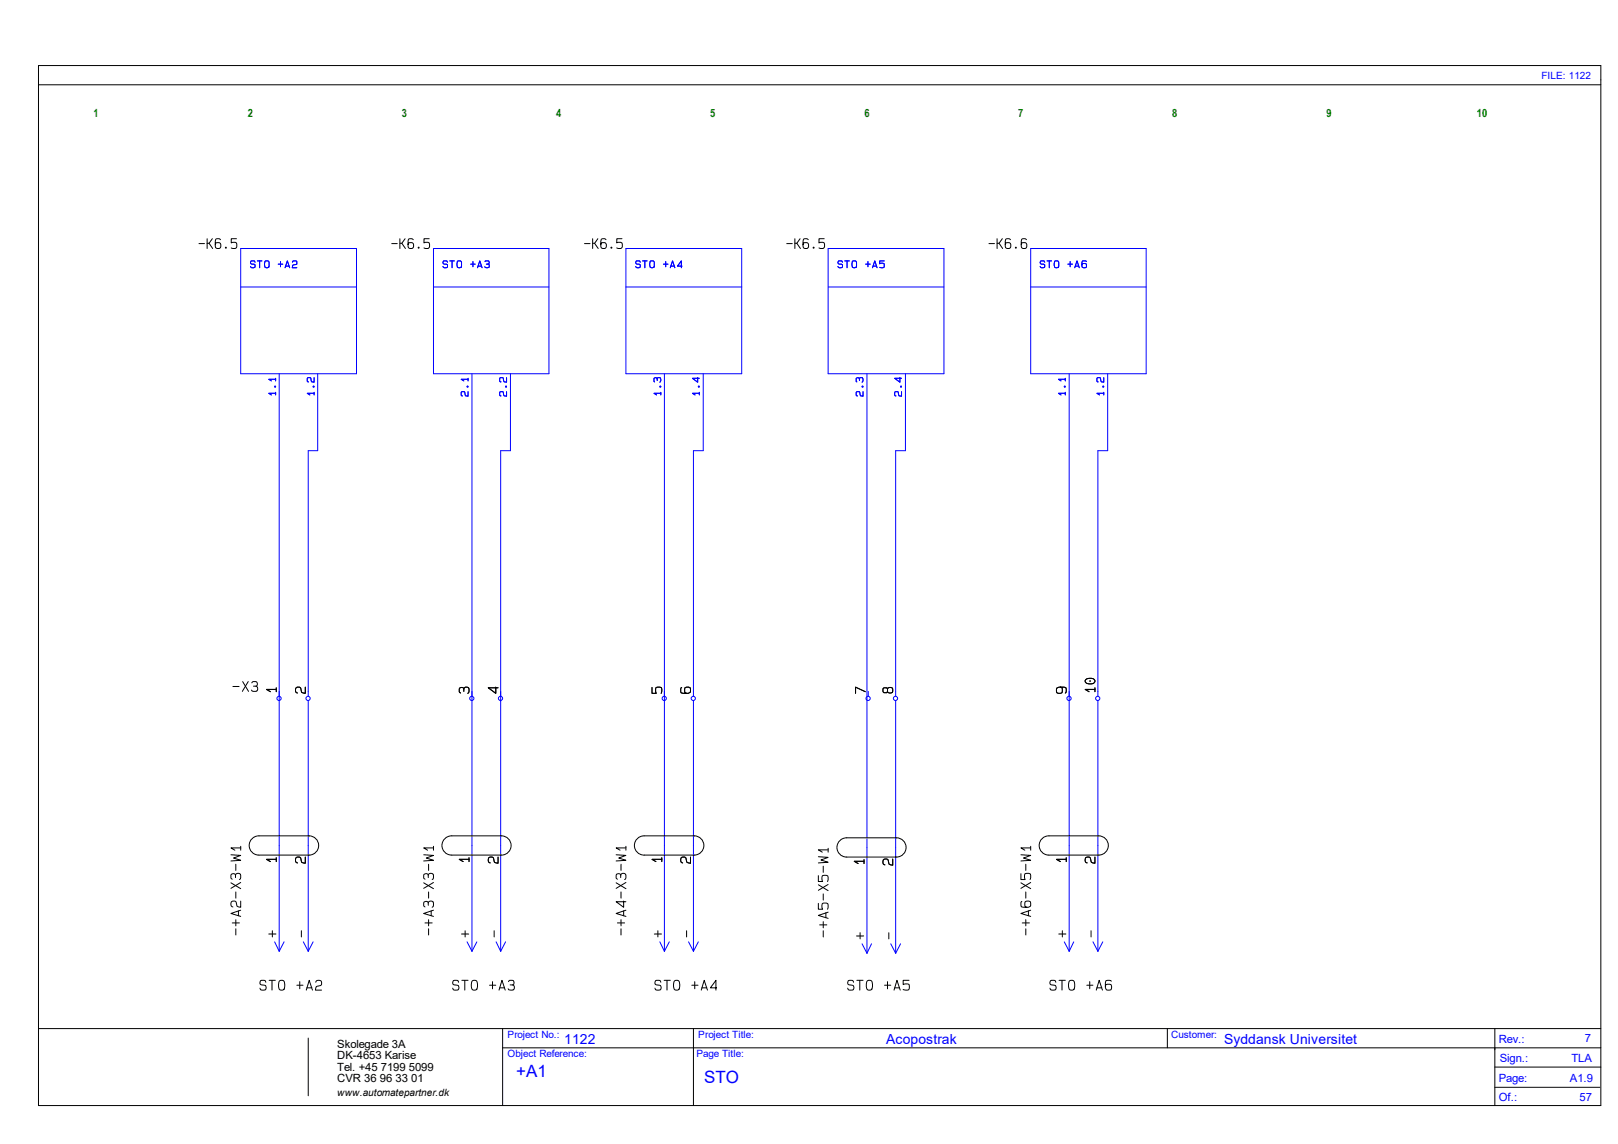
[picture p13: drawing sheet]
<svg xmlns="http://www.w3.org/2000/svg" width="420mm" height="297mm" viewBox="0 0 420 297" stroke-linecap="round" stroke-linejoin="round" font-family="sans-serif">
<defs><g id="words">
<g font-size="4.4" fill="#00f">
<text x="134" y="279.5">+A1</text>
<text x="182.8" y="281.3">STO</text>
</g>
<g font-size="3.6" fill="#00f">
<text x="146.5" y="271">1122</text>
<text x="230" y="271">Acopostrak</text>
<text x="317.8" y="271">Syddansk Universitet</text>
</g>
<g font-size="2.9" fill="#008000">
<text x="24.3" y="30.5">1</text>
<text x="64.3" y="30.5">2</text>
<text x="104.3" y="30.5">3</text>
<text x="144.4" y="30.5">4</text>
<text x="184.3" y="30.5">5</text>
<text x="224.4" y="30.5">6</text>
<text x="264.3" y="30.5">7</text>
<text x="304.3" y="30.5">8</text>
<text x="344.3" y="30.5">9</text>
<text x="383.4" y="30.5">10</text>
</g>
<g font-size="2.9">
<text x="87.5" y="272">Skolegade 3A</text>
<text x="87.5" y="275">DK-4653 Karise</text>
<text x="87.5" y="278">Tel. +45 7199 5099</text>
<text x="87.5" y="281">CVR 36 96 33 01</text>
</g>
<g font-size="2.9" fill="#00f">
<text x="389" y="270.8">Rev.:</text>
<text x="389.3" y="275.8">Sign.:</text>
<text x="407.9" y="275.8">TLA</text>
<text x="411.4" y="270.5">7</text>
<text x="389" y="281">Page:</text>
<text x="407.5" y="281">A1.9</text>
<text x="389" y="285.8">Of.:</text>
<text x="410" y="285.8">57</text>
</g>
<g font-size="2.6" fill="#00f">
<text x="400.1" y="20.4">FILE: 1122</text>
<text x="131.7" y="269.5">Project No.:</text>
<text x="181.3" y="269.5">Project Title:</text>
<text x="304" y="269.5">Customer:</text>
<text x="131.7" y="274.5">Object Reference:</text>
<text x="180.8" y="274.5">Page Title:</text>
</g>
<text font-size="2.6" x="87.5" y="284.5">www.automatepartner.dk</text>
</g></defs>
<g fill="none" stroke="#000" stroke-width=".26">
<path d="M10 17h405.5v270h-405.5zM10 22h405.5M51.6 63.2h1.5M53.8 62v2.5M53.8 63.2h.5l.9 1.3M55.1 62l-.8 1.2M57.2 62.2l-.3-.2h-.6l-.3 .2a2.25 2.25 0 0 0 .1 2.2h1a.88 .88 0 0 0-.2-1.4l-.9 .1-.1 .4M61.4 62h-1.4v1.1l.5-.2 .7 .1a1.02 1.02 0 0 1 0 1.4l-.7 .1-.5-.2M101.7 63.2h1.4M103.8 62v2.5M103.8 63.2h.5l.9 1.3M105.2 62l-.9 1.2"/>
<path d="M107.3 62.2l-.4-.2h-.6l-.3 .2a2.25 2.25 0 0 0 .2 2.2h.9a.88 .88 0 0 0-.2-1.4l-.8 .1-.2 .4M111.4 62h-1.3v1.1l.4-.2 .8 .1a1.02 1.02 0 0 1 0 1.4l-.8 .1-.4-.2M151.7 63.2h1.5M153.8 62v2.5M153.8 63.2h.5l1 1.3M155.2 62l-.9 1.2M157.3 62.2l-.3-.2h-.6l-.4 .2a2.25 2.25 0 0 0 .2 2.2h.9a.88 .88 0 0 0-.1-1.4l-.9 .1-.1 .4M161.5 62h-1.4v1.1l.4-.2 .8 .1a1.02 1.02 0 0 1 0 1.4l-.8 .1-.4-.2M204.2 63.2h1.5M206.3 62v2.5M206.3 63.2h.5l1 1.3M207.7 62l-.9 1.2"/>
<path d="M209.8 62.2l-.3-.2h-.6l-.4 .2a2.25 2.25 0 0 0 .2 2.2h.9a.88 .88 0 0 0-.1-1.4l-.9 .1-.2 .4M214 62h-1.4v1.1l.4-.2 .8 .1a1.02 1.02 0 0 1 0 1.4l-.8 .1-.4-.2M256.7 63.2h1.4M258.8 62v2.5M258.8 63.2h.5l1 1.3M260.2 62l-.9 1.2M262.3 62.2l-.3-.2h-.6l-.4 .2a2.25 2.25 0 0 0 .2 2.2h.9a.88 .88 0 0 0-.1-1.4l-.9 .1-.2 .4M266.4 62.2l-.3-.2h-.6l-.3 .2a2.25 2.25 0 0 0 .1 2.2h1a.88 .88 0 0 0-.2-1.4l-.8 .1-.2 .4M60.5 178.2h1.6M63 177l1.5 2.5M64.4 177l-1.5 2.5M65.4 177.3l.3-.3h.7h.2l.2 .5a.49 .49 0 0 1-.4 .6h-.6"/>
<path d="M66.4 178.1a.7 .7 0 0 1 .5 .7 .7 .7 0 0 1-.5 .7l-1-.1-.1-.2M71.7 179h-2.5l1 .6M71.7 178.6v1M79.2 178.4v1.6l-.9-.3-.4-1.2-.7-.1-.4 .2a.86 .86 0 0 0 .4 1.3M120.4 179.5v-.6a.62 .62 0 0 0-.6-.4 .62 .62 0 0 0-.6 .4v.7l.3 .3M120.4 178.9a.7 .7 0 0 1 .7-.5 .7 .7 0 0 1 .7 .5l-.1 .9-.3 .2M128.7 178.4v1.6l-2-1.4h2.6M169.2 178.5v1.5h1.1l-.1-.5 .1-1h1.2a1.19 1.19 0 0 1 .1 1.5M177 178.5a1.02 1.02 0 0 0 0 1.4 2.25 2.25 0 0 0 2.2-.2 1.07 1.07 0 0 0-.2-1.2h-1a1.02 1.02 0 0 0 0 1.4l.2 .1M224.6 179.6l-2.5-1.2v1.6M229.4 178.6h.8l.2 .3v.6l-.2 .3h-.2a.52 .52 0 0 1-.8-.3v-.6zM230.4 178.9a.74 .74 0 0 1 .7-.4 .74 .74 0 0 1 .6 .4v.6a.74 .74 0 0 1-.6 .4 .74 .74 0 0 1-.7-.4"/>
<path d="M275.3 178.4l.2 .1a1.02 1.02 0 0 1 0 1.4h-1a1.07 1.07 0 0 1-.2-1.3 2.5 2.5 0 0 1 2.2-.1 1.02 1.02 0 0 1 0 1.4M281.8 176.5a1.66 1.66 0 0 1 2.4 .2v.3a1.6 1.6 0 0 1-2.5 0zM283 176.7v.3M284.2 179h-2.5l1 .6M284.2 178.6v1M62.5 219.7v1M65.3 217.9a2.49 2.49 0 0 1 1.9-.9h13.1a2.5 2.5 0 0 1 2.4 2.5 2.5 2.5 0 0 1-2.4 2.5h-13.1a2.5 2.5 0 0 1-2.3-1.4 2.5 2.5 0 0 1 .4-2.7zM112.5 219.7v1M115.3 217.9a2.49 2.49 0 0 1 2-.9h12.9a2.5 2.5 0 0 1 2.5 2.5 2.5 2.5 0 0 1-2.5 2.5h-12.9a2.5 2.5 0 0 1-2.3-1.4 2.5 2.5 0 0 1 .3-2.7zM162.5 219.7v1M165.3 217.9a2.49 2.49 0 0 1 1.9-.9h13.1a2.5 2.5 0 0 1 2.4 2.5 2.5 2.5 0 0 1-2.4 2.5h-13.1a2.5 2.5 0 0 1-2.3-1.4 2.5 2.5 0 0 1 .4-2.7zM217.8 218.4a2.49 2.49 0 0 1 2-.9h12.9a2.5 2.5 0 0 1 2.5 2.5 2.5 2.5 0 0 1-2.5 2.5h-12.9a2.5 2.5 0 0 1-2.3-1.4 2.5 2.5 0 0 1 .3-2.7z"/>
<path d="M267.5 219.7v1M270.3 217.9a2.49 2.49 0 0 1 2-.9h12.9a2.5 2.5 0 0 1 2.5 2.5 2.5 2.5 0 0 1-2.5 2.5h-12.9a2.5 2.5 0 0 1-2.3-1.4 2.5 2.5 0 0 1 .3-2.7zM59.9 229.2l2.6 1.5M59.9 221.9l2.6 .2-1.9 .7 1.9 .6-2.6 .1M60.3 239.6h1.8M61.1 227.8v-.6a.62 .62 0 0 0-.6-.4 .62 .62 0 0 0-.6 .4v.7l.4 .4M61.1 227.2a.7 .7 0 0 1 .7-.5 .7 .7 0 0 1 .7 .5l-.1 1-.3 .1M61.2 238.8v1.6M61.2 231.6v1.6M61.2 224.4v1.6M61.9 236.5v1.2M62.5 236.3l-2.6 .9 2.6 .7"/>
<path d="M62.5 233.9v1.6l-.9-.2-.5-1.3-.6-.1-.5 .3a.86 .86 0 0 0 .5 1.3M62.5 229.1l-2.6 1.5M62.5 220.1h-2.6l1.1 .6M71.7 223.1h-2.5l1 .6M71.7 222.7v1M79.2 222.5v1.6l-.9-.2-.4-1.3-.7-.1-.4 .3a.86 .86 0 0 0 .4 1.2M110 229.2l2.5 1.5M110 221.9l2.5 .2-1.8 .7 1.8 .6-2.5 .1M110.3 239.6h1.9M111.2 235v-.6a.62 .62 0 0 0-.6-.4 .62 .62 0 0 0-.6 .4v.7l.3 .4M111.2 234.4a.7 .7 0 0 1 .6-.5 .7 .7 0 0 1 .7 .5l-.1 1-.2 .1M111.2 227.8v-.6a.62 .62 0 0 0-.6-.4 .62 .62 0 0 0-.6 .4v.7l.3 .4"/>
<path d="M111.2 227.2a.7 .7 0 0 1 .6-.5 .7 .7 0 0 1 .7 .5l-.1 1-.2 .1M111.3 238.8v1.6M111.3 231.6v1.6M111.3 224.4v1.6M111.9 236.5v1.2M112.5 236.3l-2.5 .9 2.5 .7M112.5 229.1l-2.5 1.5M112.5 220.1h-2.5l1 .6M121.8 223.1h-2.6l1 .6M121.8 222.7v1M129.3 222.5v1.6l-.9-.2-.5-1.3-.6-.1-.5 .3a.86 .86 0 0 0 .5 1.2M159.9 229.2l2.6 1.5"/>
<path d="M159.9 221.9l2.6 .2-1.9 .7 1.9 .6-2.6 .1M160.3 239.6h1.8M161.1 227.8v-.6a.62 .62 0 0 0-.6-.4 .62 .62 0 0 0-.6 .4v.7l.4 .4M161.1 227.2a.7 .7 0 0 1 .7-.5 .7 .7 0 0 1 .7 .5l-.1 1-.3 .1M161.2 238.8v1.6M161.2 231.6v1.6M161.2 224.4v1.6M161.9 236.5v1.2M161.9 233.9v1.6l-2-1.4h2.6M162.5 236.3l-2.6 .9 2.6 .7M162.5 229.1l-2.6 1.5M162.5 220.1h-2.6l1.1 .6"/>
<path d="M171.8 223.1h-2.6l1.1 .6M171.8 222.7v1M179.2 222.5v1.6l-.9-.2-.4-1.3-.7-.1-.4 .3a.86 .86 0 0 0 .4 1.2M212.4 234.5v1.6h1.1l-.1-.6 .1-1h1.2a1.19 1.19 0 0 1 .1 1.6M212.4 229.7l2.6 1.5M212.4 227.3v1.6h1.1l-.1-.6 .1-1h1.2a1.19 1.19 0 0 1 .1 1.6M212.4 222.4l2.6 .2-1.9 .7 1.9 .6-2.6 .1M213.7 239.3v1.6M213.7 232.1v1.6M213.7 224.9v1.6M214.4 237v1.3M215 236.8l-2.6 .9 2.6 .7"/>
<path d="M215 229.6l-2.6 1.5M215 220.6h-2.6l1 .6M215 220.2v1M224.3 223.6h-2.6l1.1 .6M224.3 223.2v1M231.7 223v1.6l-.9-.2-.4-1.3-.7-.1-.4 .3a.86 .86 0 0 0 .4 1.2M265 229.2l2.5 1.5M265 226.8v1.5h1.1l-.2-.5 .2-1h1.2a1.19 1.19 0 0 1 .1 1.5M265 221.9l2.5 .2-1.8 .7 1.8 .6-2.5 .1M265.3 234a1.02 1.02 0 0 0 0 1.5 2.25 2.25 0 0 0 2.2-.2 1.07 1.07 0 0 0-.2-1.3h-1a1.02 1.02 0 0 0 0 1.5h.2M265.3 239.6h1.9M266.3 238.8v1.6"/>
<path d="M266.3 231.6v1.6M266.3 224.4v1.6M267 236.5v1.2M267.5 236.3l-2.5 .9 2.5 .7M267.5 229.1l-2.5 1.5M267.5 220.1h-2.5l1 .6M276.8 223.1h-2.6l1.1 .6M276.8 222.7v1M284.2 222.5v1.6l-.9-.2-.4-1.3-.7-.1-.4 .3a.86 .86 0 0 0 .4 1.2M61.2 241.1v1.6M69 255l-.2-.4-.2-.1-1 .1-.1 .4a.49 .49 0 0 0 .4 .7l1 .2 .2 .4a.6 .6 0 0 1-.5 .7h-1l-.1-.5M69.8 242.5h1.8"/>
<path d="M69.8 254.5h1.7M70.6 254.5v2.5M70.7 241.6v1.6M72.5 254.8l.4-.3 .7 .1 .2 .4 .1 1.1a.82 .82 0 0 1-.8 1 .82 .82 0 0 1-.8-1zM77 255.8h1.7M77.8 254.8v1.9M78.2 241.6v1.6M79.5 257l.8-2.5 .8 2.5M79.7 256.5h1.2M82 255v-.2a.87 .87 0 0 1 1.5 .2v.5l-.3 .4-1.1 .2-.2 .9h1.6M111.3 241.1v1.6M119 255l-.1-.4-.3-.1-.9 .1-.2 .4a.49 .49 0 0 0 .4 .7l1.1 .2 .1 .4a.6 .6 0 0 1-.5 .7h-.9l-.2-.5"/>
<path d="M119.8 242.5h1.9M119.9 254.5h1.6M120.6 254.5v2.5M120.7 241.6v1.6M122.5 254.8l.4-.3 .7 .1 .3 .4 .1 1.1a.82 .82 0 0 1-.9 1 .82 .82 0 0 1-.8-1zM127.1 255.8h1.6M127.8 254.8v1.9M128.3 241.6v1.6M129.5 257l.8-2.5 .8 2.5M129.7 256.5h1.3M132 254.8l.3-.3h.7l.3 .1 .1 .4a.49 .49 0 0 1-.4 .7h-.6M133 255.7a.7 .7 0 0 1 .5 .7 .7 .7 0 0 1-.5 .6h-.9l-.2-.3"/>
<path d="M161.2 241.1v1.6M169.8 242.5h1.9M170.8 241.6v1.6M171.5 255l-.1-.4-.3-.1-.9 .1-.2 .4a.49 .49 0 0 0 .4 .7l1 .2 .2 .4a.6 .6 0 0 1-.5 .7h-.9l-.2-.5M172.4 254.5h1.6M173.1 254.5v2.5M175 254.8l.4-.3 .7 .1 .3 .4v1.1a.82 .82 0 0 1-.8 1 .82 .82 0 0 1-.8-1zM178.2 241.6v1.6M179.6 255.8h1.6M180.3 254.8v1.9M182 257l.8-2.5 .8 2.5M182.2 256.5h1.3"/>
<path d="M186 256.5h-1.6l1.4-2v2.5M212.8 240.1h1.8M213.7 241.6v1.6M221.6 255l-.2-.4-.3-.1-.9 .1-.2 .4a.49 .49 0 0 0 .5 .7l1 .2 .2 .4a.6 .6 0 0 1-.6 .7h-.9l-.2-.5M222.3 243h1.9M222.4 254.5h1.6M223.2 254.5v2.5M223.3 242.1v1.7M225 254.8l.5-.3 .6 .1 .3 .4 .1 1.1a.82 .82 0 0 1-.8 1 .82 .82 0 0 1-.8-1zM229.6 255.8h1.6M230.4 254.8v1.9M230.7 242.1v1.7"/>
<path d="M232.1 257l.7-2.5 .9 2.5M232.2 256.5h1.3M236 254.5h-1.6v1.1l.5-.2 1.1 .2v1.2a1.19 1.19 0 0 1-1.6 .1M266.3 241.1v1.6M274.1 255l-.2-.4-.3-.1-.9 .1-.2 .4a.49 .49 0 0 0 .5 .7l1 .2 .2 .4a.6 .6 0 0 1-.6 .7h-.9l-.2-.5M274.8 242.5h1.9M274.9 254.5h1.6M275.7 254.5v2.5M275.8 241.6v1.6M277.5 254.8l.5-.3 .6 .1 .3 .4 .1 1.1a.82 .82 0 0 1-.8 1 .82 .82 0 0 1-.8-1zM282.1 255.8h1.6M282.9 254.8v1.9"/>
<path d="M283.2 241.6v1.6M284.6 257l.7-2.5 .9 2.5M284.7 256.5h1.3M288.5 254.8a1.02 1.02 0 0 0-1.5 0 2.25 2.25 0 0 0 .2 2.2 1.07 1.07 0 0 0 1.3-.2v-1a1.02 1.02 0 0 0-1.5 0l-.1 .2M10 267h405.5M80 269.5v15M130.5 267v20M130.5 272h285M180 267v20M303 267v5M388 277h27.5M388 267v20"/>
<path d="M388 282.3h27.3"/>
<circle cx="58.6" cy="64.3" r=".13"/>
<circle cx="108.7" cy="64.3" r=".13"/>
<circle cx="158.7" cy="64.3" r=".13"/>
<circle cx="211.2" cy="64.3" r=".13"/>
<circle cx="263.7" cy="64.3" r=".13"/>
</g>
<g fill="none" stroke="#00f" stroke-width=".26">
<path d="M62.5 74.5h30M62.5 64.5h30v32.5h-30zM66.2 68.1l-.2-.4h-.8l-.1 .7 1.1 .3v.6l-.8 .2-.4-.3M66.8 67.7h1.2M67.4 67.7v1.8M68.7 67.9l.2-.2h.7l.2 .4v.7a.58 .58 0 0 1-.3 .7 .58 .58 0 0 1-.8-.3zM72.2 68.6h1.2M72.8 67.9v1.4M74 69.5l.6-1.8 .6 1.8M74.2 69.1h.8M75.9 68.1a.61 .61 0 0 1 .9-.3 .61 .61 0 0 1 .2 .8l-1 .2-.1 .7h1.1M112.5 74.5h30"/>
<path d="M112.5 64.5h30v32.5h-30zM116.2 68.1l-.2-.4h-.9v.7l1.1 .3v.6l-.9 .2-.3-.3M116.8 67.7h1.1M117.3 67.7v1.8M118.7 67.9l.2-.2h.6l.3 .4v.7a.58 .58 0 0 1-.4 .7 .58 .58 0 0 1-.7-.3zM122.2 68.6h1.2M122.8 67.9v1.4M124 69.5l.5-1.8 .6 1.8M124.1 69.1h.9M125.9 67.9l.1-.2h.8l.1 .7-.7 .2M126.6 68.6l.4 .1a.65 .65 0 0 1-.4 .9 .65 .65 0 0 1-.8-.3M162.5 74.5h30"/>
<path d="M162.5 64.5h30v32.5h-30zM166.2 68.1l-.2-.4h-.8l-.1 .7 1.1 .3v.6l-.8 .2-.4-.3M166.8 67.7h1.2M167.4 67.7v1.8M168.7 67.9l.2-.2h.7l.2 .4v.7a.58 .58 0 0 1-.4 .7 .58 .58 0 0 1-.7-.3zM172.2 68.6h1.2M172.8 67.9v1.4M174 69.5l.6-1.8 .6 1.8M174.2 69.1h.8M177 69.1h-1.1l1-1.4v1.8M215 74.5h30M215 64.5h30v32.5h-30z"/>
<path d="M218.7 68.1l-.2-.4h-.8l-.1 .7 1.1 .3v.6l-.9 .2-.3-.3M219.3 67.7h1.2M219.9 67.7v1.8M221.2 67.9l.2-.2h.7l.2 .4v.7a.58 .58 0 0 1-.4 .7 .58 .58 0 0 1-.7-.3zM224.7 68.6h1.2M225.3 67.9v1.4M226.5 69.5l.6-1.8 .6 1.8M226.7 69.1h.8M229.5 67.7h-1.2v.8l.4-.2 .8 .2v.8l-.3 .2-.9-.1M267.5 74.5h30M267.5 64.5h30v32.5h-30zM271.2 68.1l-.2-.4h-.8l-.1 .7 1.1 .3v.6l-.9 .2-.3-.3"/>
<path d="M271.8 67.7h1.2M272.4 67.7v1.8M273.9 67.7h.7l.1 .2 .1 .9a.58 .58 0 0 1-.4 .7 .58 .58 0 0 1-.7-.3l-.1-.8zM277.2 68.6h1.2M277.8 67.9v1.4M279 69.5l.6-1.8 .6 1.8M279.1 69.1h.9M282 67.9l-.1-.2h-.9l-.2 .5 .2 1.2 .7 .1 .3-.2v-.7l-.8-.2-.4 .3M71.5 98.5h-1.7l.6 .4M71.5 98.2v.7M72.5 97v150M81.5 98v1.2l-.6-.1-.2-.9-.3-.2a.58 .58 0 0 0-.6 .4 .58 .58 0 0 0 .3 .7"/>
<path d="M82.5 97v20h-2.5v63.8M121.5 98.5h-1.8l.7 .4M121.5 98.2v.7M122.5 97v150M131.5 98v1.2l-.7-.1-.2-.9-.2-.2a.58 .58 0 0 0-.7 .4 .58 .58 0 0 0 .3 .7M132.5 97v20h-2.5v130M170.6 98.8l-.2-.7h-.5l-.1 .1v.9h.1M170.6 98.5l.2-.5a.65 .65 0 0 1 .8 .4 .65 .65 0 0 1-.3 .8M172.5 97v150M181.1 98v1.2l-1.4-1h1.8M182.5 97v20h-2.5v63.8M223.1 98.8l-.1-.6-.2-.2-.4 .1-.2 .1v.9h.2"/>
<path d="M223.1 98.5l.2-.5a.65 .65 0 0 1 .8 .4 .65 .65 0 0 1-.3 .8M225 97v150.5M233.6 98v1.2l-1.4-1h1.8M235 97v20h-2.5v63.8M276.5 98.5h-1.8l.7 .4M276.5 98.2v.7M277.5 97v150M286.5 98v1.2l-.7-.1-.1-.9-.3-.2a.58 .58 0 0 0-.7 .4 .58 .58 0 0 0 .4 .7M287.5 97v20h-2.5v63.8M71.5 102.1h-1.7l.6 .4M71.5 101.9v.6M81.5 102.1h-1.7l.6 .4"/>
<path d="M81.5 101.9v.6M121.5 101.7v1.2l-.7-.2-.2-.8-.2-.2a.58 .58 0 0 0-.7 .4 .58 .58 0 0 0 .4 .7M131.5 101.7v1.2l-.7-.2-.2-.8-.2-.2a.58 .58 0 0 0-.7 .4 .58 .58 0 0 0 .3 .7M171.5 102.1h-1.7l.6 .4M171.5 101.9v.6M181.5 102.1h-1.8l.7 .4M181.5 101.9v.6M224 101.7v1.2l-.6-.2-.2-.8-.3-.2a.58 .58 0 0 0-.6 .4 .58 .58 0 0 0 .3 .7M234 101.7v1.2l-.7-.2-.1-.8-.3-.2a.58 .58 0 0 0-.7 .4 .58 .58 0 0 0 .4 .7M276.5 102.1h-1.8l.7 .4M276.5 101.9v.6M286.5 102.1h-1.8l.7 .4"/>
<path d="M286.5 101.9v.6M225.4 179.5v1.3M80 182v65M180 182v65M232.5 182v65.5M285 182v65M71.3 244.5l1.2 2.5M73.7 244.5l-1.2 2.5M78.7 244.5l1.3 2.5M81.3 244.5l-1.3 2.5M121.2 244.5l1.3 2.5M123.8 244.5l-1.3 2.5"/>
<path d="M128.8 244.5l1.2 2.5M131.2 244.5l-1.2 2.5M171.3 244.5l1.2 2.5M173.7 244.5l-1.2 2.5M178.7 244.5l1.3 2.5M181.3 244.5l-1.3 2.5M223.8 245l1.2 2.5M226.2 245l-1.2 2.5M231.2 245l1.3 2.5M233.8 245l-1.3 2.5M276.3 244.5l1.2 2.5M278.7 244.5l-1.2 2.5"/>
<path d="M283.7 244.5l1.3 2.5M286.3 244.5l-1.3 2.5"/>
<circle cx="71.4" cy="100.4" r=".13"/>
<circle cx="81.4" cy="100.4" r=".13"/>
<circle cx="121.4" cy="100.4" r=".13"/>
<circle cx="131.4" cy="100.4" r=".13"/>
<circle cx="171.4" cy="100.4" r=".13"/>
<circle cx="181.4" cy="100.4" r=".13"/>
<circle cx="223.9" cy="100.4" r=".13"/>
<circle cx="233.9" cy="100.4" r=".13"/>
<circle cx="276.4" cy="100.4" r=".13"/>
<circle cx="286.4" cy="100.4" r=".13"/>
<circle cx="72.4" cy="181.3" r=".55"/>
<circle cx="80" cy="181.3" r=".55"/>
<circle cx="122.5" cy="181.3" r=".55"/>
<circle cx="129.9" cy="181.3" r=".55"/>
<circle cx="172.4" cy="181.3" r=".55"/>
<circle cx="180" cy="181.3" r=".55"/>
<circle cx="225.3" cy="181.3" r=".55"/>
<circle cx="232.5" cy="181.3" r=".55"/>
<circle cx="277.5" cy="181.3" r=".55"/>
<circle cx="284.9" cy="181.3" r=".55"/>
</g>
<use href="#words"/>
</svg>
